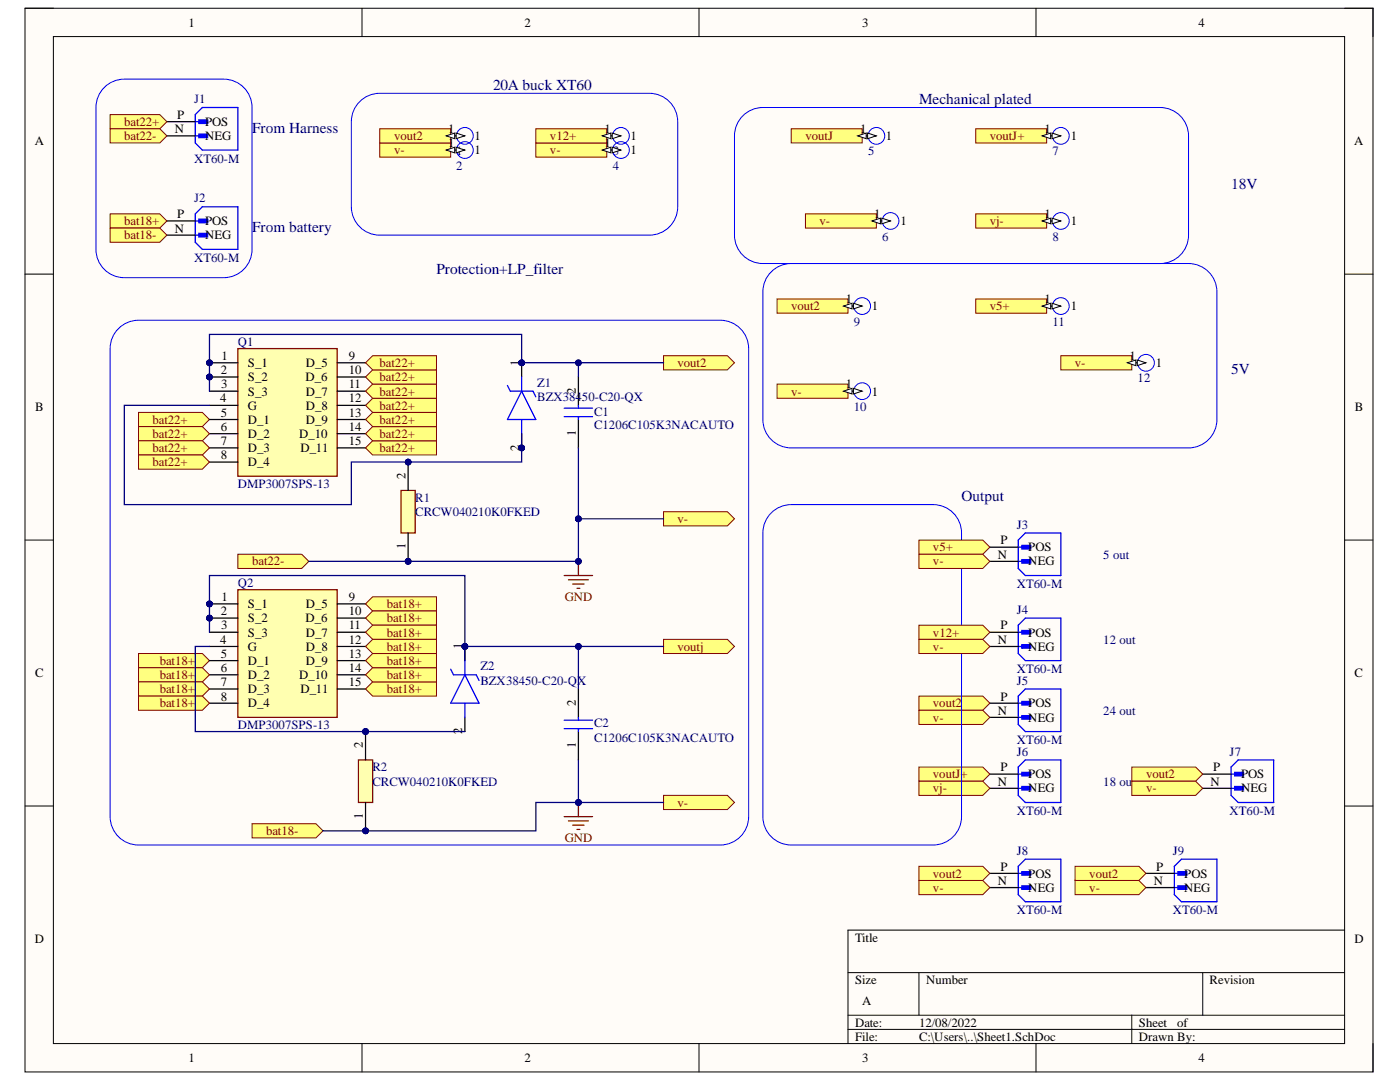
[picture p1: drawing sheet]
<svg xmlns="http://www.w3.org/2000/svg" width="279mm" height="216mm" viewBox="0 0 279 216" stroke-linecap="round" stroke-linejoin="round" font-family="sans-serif">
<defs><g id="words">
<g font-size="3" fill="#000080">
<text x="98.4" y="17.9">20A buck XT60</text>
<text x="183.4" y="20.8">Mechanical plated</text>
<text x="50.3" y="26.5">From Harness</text>
<text x="245.7" y="37.8">18V</text>
<text x="50.3" y="46.2">From battery</text>
<text x="87.1" y="54.8">Protection+LP_filter</text>
<text x="245.7" y="74.5">5V</text>
<text x="191.9" y="100">Output</text>
</g>
<g font-size="2.5">
<text x="37.6" y="5.3">1</text>
<text x="104.7" y="5.3">2</text>
<text x="172.1" y="5.3">3</text>
<text x="239.2" y="5.3">4</text>
<text x="35.3" y="23.8">P</text>
<text x="6.9" y="29">A</text>
<text x="34.9" y="26.5">N</text>
<text x="40.9" y="25.1">POS</text>
<text x="40.9" y="28">NEG</text>
<text x="89.5" y="26.5">1</text>
<text x="89.5" y="29.4">1</text>
<text x="94.7" y="28">1</text>
<text x="120.7" y="26.5">1</text>
<text x="120.7" y="29.4">1</text>
<text x="125.8" y="28">1</text>
<text x="171.7" y="26.5">1</text>
<text x="176.8" y="28">1</text>
<text x="208.4" y="26.5">1</text>
<text x="213.7" y="28">1</text>
<text x="270.2" y="29">A</text>
<text x="94.7" y="30.8">1</text>
<text x="125.8" y="30.8">1</text>
<text x="34.9" y="46.4">N</text>
<text x="35.3" y="43.5">P</text>
<text x="40.9" y="45">POS</text>
<text x="40.9" y="47.8">NEG</text>
<text x="174.4" y="43.5">1</text>
<text x="179.7" y="45">1</text>
<text x="208.4" y="43.5">1</text>
<text x="213.7" y="45">1</text>
<text x="168.8" y="60.5">1</text>
<text x="174" y="62">1</text>
<text x="208.4" y="60.5">1</text>
<text x="213.7" y="62">1</text>
<text x="44.2" y="71.8">1</text>
<text x="69.6" y="71.8">9</text>
<text x="225.4" y="71.8">1</text>
<text x="44.1" y="74.6">2</text>
<text x="44.1" y="77.5">3</text>
<text x="49.5" y="73.3">S_1</text>
<text x="49.5" y="76.1">S_2</text>
<text x="61" y="76.1">D_6</text>
<text x="61.1" y="73.3">D_5</text>
<text x="69.6" y="74.6">10</text>
<text x="69.6" y="77.5">11</text>
<text x="103.6" y="72.9" transform="rotate(-90 103.6 72.9)">1</text>
<text x="168.8" y="77.5">1</text>
<text x="230.7" y="73.3">1</text>
<text x="7" y="82.1">B</text>
<text x="44" y="80.3">4</text>
<text x="44.1" y="83.2">5</text>
<text x="49.5" y="78.9">S_3</text>
<text x="49.5" y="81.7">G</text>
<text x="61.1" y="78.9">D_7</text>
<text x="61.1" y="81.7">D_8</text>
<text x="69.6" y="80.3">12</text>
<text x="69.6" y="83.2">13</text>
<text x="114.9" y="78.6" transform="rotate(-90 114.9 78.6)">2</text>
<text x="174" y="78.9">1</text>
<text x="270.4" y="82.1">B</text>
<text x="44.1" y="86">6</text>
<text x="44.1" y="88.8">7</text>
<text x="49.5" y="84.6">D_1</text>
<text x="49.5" y="87.4">D_2</text>
<text x="59.7" y="87.4">D_10</text>
<text x="61.1" y="84.6">D_9</text>
<text x="69.6" y="86">14</text>
<text x="69.6" y="88.8">15</text>
<text x="114.9" y="87" transform="rotate(-90 114.9 87)">1</text>
<text x="44.1" y="91.6">8</text>
<text x="49.5" y="90.3">D_3</text>
<text x="49.5" y="93.1">D_4</text>
<text x="60" y="90.3">D_11</text>
<text x="80.9" y="95.6" transform="rotate(-90 80.9 95.6)">2</text>
<text x="103.6" y="90" transform="rotate(-90 103.6 90)">2</text>
<text x="80.9" y="109.6" transform="rotate(-90 80.9 109.6)">1</text>
<text x="199.1" y="111.5">N</text>
<text x="199.6" y="108.6">P</text>
<text x="205.2" y="110">POS</text>
<text x="205.2" y="112.8">NEG</text>
<text x="44.2" y="119.9">1</text>
<text x="69.6" y="119.9">9</text>
<text x="44.1" y="122.8">2</text>
<text x="44.1" y="125.6">3</text>
<text x="49.5" y="121.4">S_1</text>
<text x="49.5" y="124.1">S_2</text>
<text x="61" y="124.1">D_6</text>
<text x="61.1" y="121.4">D_5</text>
<text x="69.6" y="122.8">10</text>
<text x="69.6" y="125.6">11</text>
<text x="199.6" y="125.6">P</text>
<text x="44" y="128.5">4</text>
<text x="44.1" y="131.2">5</text>
<text x="49.5" y="127">S_3</text>
<text x="49.5" y="129.8">G</text>
<text x="61.1" y="127">D_7</text>
<text x="61.1" y="129.8">D_8</text>
<text x="69.6" y="128.5">12</text>
<text x="69.6" y="131.2">13</text>
<text x="92.3" y="129.6" transform="rotate(-90 92.3 129.6)">1</text>
<text x="199.1" y="128.5">N</text>
<text x="205.2" y="127">POS</text>
<text x="205.2" y="129.8">NEG</text>
<text x="7" y="135.1">C</text>
<text x="44.1" y="134.1">6</text>
<text x="44.1" y="136.9">7</text>
<text x="49.5" y="132.7">D_1</text>
<text x="49.5" y="135.5">D_2</text>
<text x="59.7" y="135.5">D_10</text>
<text x="61.1" y="132.7">D_9</text>
<text x="69.6" y="134.1">14</text>
<text x="69.6" y="136.9">15</text>
<text x="270.3" y="135.1">C</text>
<text x="44.1" y="139.8">8</text>
<text x="49.5" y="138.3">D_3</text>
<text x="49.5" y="141.1">D_4</text>
<text x="60" y="138.3">D_11</text>
<text x="114.9" y="140.9" transform="rotate(-90 114.9 140.9)">2</text>
<text x="199.1" y="142.6">N</text>
<text x="199.6" y="139.8">P</text>
<text x="205.2" y="141.1">POS</text>
<text x="72.4" y="149.3" transform="rotate(-90 72.4 149.3)">2</text>
<text x="92.3" y="146.5" transform="rotate(-90 92.3 146.5)">2</text>
<text x="114.9" y="149.2" transform="rotate(-90 114.9 149.2)">1</text>
<text x="205.2" y="144">NEG</text>
<text x="199.6" y="153.9">P</text>
<text x="205.2" y="155.3">POS</text>
<text x="242.1" y="153.9">P</text>
<text x="247.7" y="155.3">POS</text>
<text x="199.1" y="156.8">N</text>
<text x="205.2" y="158.1">NEG</text>
<text x="241.6" y="156.8">N</text>
<text x="247.7" y="158.1">NEG</text>
<text x="72.4" y="163.4" transform="rotate(-90 72.4 163.4)">1</text>
<text x="199.6" y="173.8">P</text>
<text x="230.8" y="173.8">P</text>
<text x="199.1" y="176.5">N</text>
<text x="205.2" y="175.1">POS</text>
<text x="205.2" y="178">NEG</text>
<text x="230.3" y="176.5">N</text>
<text x="236.3" y="175.1">POS</text>
<text x="236.3" y="178">NEG</text>
<text x="6.9" y="188.2">D</text>
<text x="170.6" y="187.9">Title</text>
<text x="270.3" y="188.2">D</text>
<text x="170.6" y="196.3">Size</text>
<text x="184.8" y="196.3">Number</text>
<text x="241.4" y="196.3">Revision</text>
<text x="172.1" y="200.6">A</text>
<text x="170.6" y="204.9">Date:</text>
<text x="170.6" y="207.6">File:</text>
<text x="183.4" y="204.9">12/08/2022</text>
<text x="183.4" y="207.6">C:\Users\..\Sheet1.SchDoc</text>
<text x="227.3" y="204.9">Sheet</text>
<text x="227.3" y="207.6">Drawn By:</text>
<text x="234.9" y="204.9">of</text>
<text x="37.6" y="212">1</text>
<text x="104.7" y="212">2</text>
<text x="172.1" y="212">3</text>
<text x="239.2" y="212">4</text>
</g>
<g font-size="2.5" fill="#000080">
<text x="38.7" y="20.6">J1</text>
<text x="38.7" y="32.5">XT60-M</text>
<text x="91.1" y="31">1</text>
<text x="91.1" y="33.9">2</text>
<text x="122.3" y="31">3</text>
<text x="122.3" y="33.9">4</text>
<text x="173.3" y="31">5</text>
<text x="210" y="31">7</text>
<text x="38.7" y="40.4">J2</text>
<text x="38.7" y="52.3">XT60-M</text>
<text x="176.1" y="48">6</text>
<text x="210" y="48">8</text>
<text x="170.4" y="65">9</text>
<text x="210" y="65">11</text>
<text x="47.4" y="69">Q1</text>
<text x="107.2" y="77.2">Z1</text>
<text x="227" y="76.3">12</text>
<text x="107.2" y="80">BZX38450-C20-QX</text>
<text x="118.6" y="82.9">C1</text>
<text x="170.4" y="82">10</text>
<text x="118.6" y="85.7">C1206C105K3NACAUTO</text>
<text x="47.4" y="97.3">DMP3007SPS-13</text>
<text x="82.9" y="100.2">R1</text>
<text x="82.9" y="102.9">CRCW040210K0FKED</text>
<text x="202.9" y="105.5">J3</text>
<text x="220.2" y="111.5">5 out</text>
<text x="47.4" y="117.1">Q2</text>
<text x="202.9" y="117.4">XT60-M</text>
<text x="202.9" y="122.5">J4</text>
<text x="220.2" y="128.5">12 out</text>
<text x="95.9" y="133.8">Z2</text>
<text x="95.9" y="136.7">BZX38450-C20-QX</text>
<text x="202.9" y="136.7">J5</text>
<text x="202.9" y="134.4">XT60-M</text>
<text x="220.2" y="142.6">24 out</text>
<text x="47.4" y="145.4">DMP3007SPS-13</text>
<text x="118.6" y="145.1">C2</text>
<text x="118.6" y="148">C1206C105K3NACAUTO</text>
<text x="202.9" y="148.5">XT60-M</text>
<text x="74.3" y="153.9">R2</text>
<text x="202.9" y="150.8">J6</text>
<text x="245.4" y="150.8">J7</text>
<text x="74.3" y="156.8">CRCW040210K0FKED</text>
<text x="220.2" y="156.8">18 out</text>
<text x="202.9" y="162.7">XT60-M</text>
<text x="245.4" y="162.7">XT60-M</text>
<text x="202.9" y="170.6">J8</text>
<text x="234.1" y="170.6">J9</text>
<text x="202.9" y="182.5">XT60-M</text>
<text x="234.1" y="182.5">XT60-M</text>
</g>
<g font-size="2.5" fill="#800000">
<text x="24.8" y="25.1">bat22+</text>
<text x="24.8" y="28">bat22-</text>
<text x="78.6" y="28">vout2</text>
<text x="109.8" y="28">v12+</text>
<text x="160.7" y="28">voutJ</text>
<text x="197.5" y="28">voutJ+</text>
<text x="78.6" y="30.8">v-</text>
<text x="109.8" y="30.8">v-</text>
<text x="24.8" y="45">bat18+</text>
<text x="24.8" y="47.8">bat18-</text>
<text x="163.5" y="45">v-</text>
<text x="197.5" y="45">vj-</text>
<text x="157.9" y="62">vout2</text>
<text x="197.5" y="62">v5+</text>
<text x="75.8" y="76.1">bat22+</text>
<text x="75.8" y="73.3">bat22+</text>
<text x="135.2" y="73.3">vout2</text>
<text x="214.5" y="73.3">v-</text>
<text x="75.8" y="81.7">bat22+</text>
<text x="75.8" y="78.9">bat22+</text>
<text x="157.9" y="78.9">v-</text>
<text x="30.4" y="84.6">bat22+</text>
<text x="30.4" y="87.4">bat22+</text>
<text x="75.8" y="87.4">bat22+</text>
<text x="75.8" y="84.6">bat22+</text>
<text x="30.4" y="90.3">bat22+</text>
<text x="30.4" y="93.1">bat22+</text>
<text x="75.8" y="90.3">bat22+</text>
<text x="135.2" y="104.4">v-</text>
<text x="50.3" y="112.8">bat22-</text>
<text x="186.2" y="110">v5+</text>
<text x="186.2" y="112.8">v-</text>
<text x="112.7" y="119.9">GND</text>
<text x="77.2" y="121.4">bat18+</text>
<text x="77.2" y="124.1">bat18+</text>
<text x="77.2" y="127">bat18+</text>
<text x="77.2" y="129.8">bat18+</text>
<text x="135.2" y="129.8">voutj</text>
<text x="186.2" y="127">v12+</text>
<text x="186.2" y="129.8">v-</text>
<text x="31.9" y="132.7">bat18+</text>
<text x="31.9" y="135.5">bat18+</text>
<text x="77.2" y="135.5">bat18+</text>
<text x="77.2" y="132.7">bat18+</text>
<text x="31.9" y="138.3">bat18+</text>
<text x="31.9" y="141.1">bat18+</text>
<text x="77.2" y="138.3">bat18+</text>
<text x="186.2" y="141.1">vout2</text>
<text x="186.2" y="144">v-</text>
<text x="186.2" y="155.3">voutJ+</text>
<text x="228.7" y="155.3">vout2</text>
<text x="135.2" y="161">v-</text>
<text x="186.2" y="158.1">vj-</text>
<text x="228.7" y="158.1">v-</text>
<text x="53.1" y="166.7">bat18-</text>
<text x="112.7" y="168.1">GND</text>
<text x="186.2" y="175.1">vout2</text>
<text x="186.2" y="178">v-</text>
<text x="217.4" y="175.1">vout2</text>
<text x="217.4" y="178">v-</text>
</g>
</g></defs>
<path d="M5 1.6h269v212.3h-269z" fill-rule="evenodd" fill="#fffcf8"/>
<path d="M5 1.6h269v212.3h-269z" fill="none" stroke="#000" stroke-width=".2"/>
<path d="M10.7 7.3h257.6v200.9h-257.6z" fill-rule="evenodd" fill="#fffcf8"/>
<g fill="none" stroke="#000" stroke-width=".2">
<path d="M5 1.6h5.7M10.7 7.3h257.6v200.9h-257.6zM72.2 1.6v5.7M139.5 1.6v5.7M206.8 1.6v5.7M268.3 1.6h5.7v5.7M5 54.7h5.7M268.3 54.7h5.7M5 107.8h5.7M268.3 107.8h5.7M5 160.8h5.7M268.3 160.8h5.7"/>
<path d="M169.2 194.1h99.1M183.4 194.1v8.5M240 194.1v8.5M268.3 185.6h-99.1v22.6M72.2 208.2v5.7M139.5 208.2v5.7M169.2 202.6h99.1M169.2 205.4h99.1M206.8 208.2v5.7M225.9 202.6v5.6M274 208.2v5.7"/>
</g>
<path d="M39.7 23.9h1.7v.7h-1.7z" fill-rule="evenodd" fill="#00f"/>
<path d="M39.7 23.9h1.7v.7h-1.7z" fill="none" stroke="#00f" stroke-width=".25"/>
<path d="M39.7 26.8h1.7v.7h-1.7z" fill-rule="evenodd" fill="#00f"/>
<path d="M39 22.9l1.4-1.5h7.1v8.5h-7.1l-1.4-1.4zM39 24.3h2.1M39 27.1h2.1M39.7 26.8h1.7v.7h-1.7z" fill="none" stroke="#00f" stroke-width=".25"/>
<path d="M33.3 24.3h5.7M33.3 27.1h5.7" fill="none" stroke="#000" stroke-width=".25"/>
<path d="M27.6 82.3h12.8l1.4 1.4-1.4 1.4h-12.8z" fill-rule="evenodd" fill="#ffff80"/>
<path d="M27.6 82.3h12.8l1.4 1.4-1.4 1.4h-12.8z" fill="none" stroke="#800000" stroke-width=".2"/>
<path d="M47.5 110.6h12.7l1.4 1.4-1.4 1.4h-12.7z" fill-rule="evenodd" fill="#ffff80"/>
<path d="M47.5 110.6h12.7l1.4 1.4-1.4 1.4h-12.7z" fill="none" stroke="#800000" stroke-width=".2"/>
<path d="M112.6 114.8h5.7M113.4 115.7h4M114.3 116.5h2.3M115.1 117.4h.6M115.4 112v2.8" fill="none" stroke="#800000" stroke-width=".25"/>
<circle cx="115.4" cy="112" r=".57" fill="#000080"/>
<circle cx="115.4" cy="112" r=".57" fill="none" stroke="#000080" stroke-width=".2"/>
<path d="M132.4 71h12.8l1.4 1.4-1.4 1.4h-12.8z" fill-rule="evenodd" fill="#ffff80"/>
<path d="M132.4 71h12.8l1.4 1.4-1.4 1.4h-12.8z" fill="none" stroke="#800000" stroke-width=".2"/>
<path d="M132.4 102.1h12.8l1.4 1.4-1.4 1.4h-12.8z" fill-rule="evenodd" fill="#ffff80"/>
<path d="M132.4 102.1h12.8l1.4 1.4-1.4 1.4h-12.8z" fill="none" stroke="#800000" stroke-width=".2"/>
<path d="M22 22.9h9.9l1.4 1.4-1.4 1.4h-9.9z" fill-rule="evenodd" fill="#ffff80"/>
<path d="M22 22.9h9.9l1.4 1.4-1.4 1.4h-9.9z" fill="none" stroke="#800000" stroke-width=".2"/>
<path d="M22 25.7h9.9l1.4 1.4-1.4 1.4h-9.9z" fill-rule="evenodd" fill="#ffff80"/>
<path d="M22 25.7h9.9l1.4 1.4-1.4 1.4h-9.9z" fill="none" stroke="#800000" stroke-width=".2"/>
<path d="M27.6 130.4h12.8l1.4 1.4-1.4 1.4h-12.8z" fill-rule="evenodd" fill="#ffff80"/>
<path d="M27.6 130.4h12.8l1.4 1.4-1.4 1.4h-12.8z" fill="none" stroke="#800000" stroke-width=".2"/>
<path d="M50.3 164.4h12.7l1.5 1.4-1.5 1.4h-12.7z" fill-rule="evenodd" fill="#ffff80"/>
<path d="M50.3 164.4h12.7l1.5 1.4-1.5 1.4h-12.7z" fill="none" stroke="#800000" stroke-width=".2"/>
<path d="M112.6 162.9h5.7M113.4 163.8h4M114.3 164.6h2.3M115.1 165.5h.6M115.4 160.1v2.8" fill="none" stroke="#800000" stroke-width=".25"/>
<circle cx="115.4" cy="160.1" r=".57" fill="#000080"/>
<circle cx="115.4" cy="160.1" r=".57" fill="none" stroke="#000080" stroke-width=".2"/>
<path d="M132.4 127.6h12.8l1.4 1.4-1.4 1.4h-12.8z" fill-rule="evenodd" fill="#ffff80"/>
<path d="M132.4 127.6h12.8l1.4 1.4-1.4 1.4h-12.8z" fill="none" stroke="#800000" stroke-width=".2"/>
<path d="M132.4 158.7h12.8l1.4 1.4-1.4 1.4h-12.8z" fill-rule="evenodd" fill="#ffff80"/>
<path d="M132.4 158.7h12.8l1.4 1.4-1.4 1.4h-12.8z" fill="none" stroke="#800000" stroke-width=".2"/>
<path d="M39.7 43.7h1.7v.7h-1.7z" fill-rule="evenodd" fill="#00f"/>
<path d="M39.7 43.7h1.7v.7h-1.7z" fill="none" stroke="#00f" stroke-width=".25"/>
<path d="M39.7 46.6h1.7v.7h-1.7z" fill-rule="evenodd" fill="#00f"/>
<path d="M39 42.7l1.4-1.4h7.1v8.5h-7.1l-1.4-1.5zM39 44.1h2.1M39 46.9h2.1M39.7 46.6h1.7v.7h-1.7z" fill="none" stroke="#00f" stroke-width=".25"/>
<path d="M33.3 44.1h5.7M33.3 46.9h5.7" fill="none" stroke="#000" stroke-width=".25"/>
<path d="M22 42.7h9.9l1.4 1.4-1.4 1.4h-9.9z" fill-rule="evenodd" fill="#ffff80"/>
<path d="M22 42.7h9.9l1.4 1.4-1.4 1.4h-9.9z" fill="none" stroke="#800000" stroke-width=".2"/>
<path d="M22 45.5h9.9l1.4 1.4-1.4 1.4h-9.9z" fill-rule="evenodd" fill="#ffff80"/>
<path d="M22 45.5h9.9l1.4 1.4-1.4 1.4h-9.9z" fill="none" stroke="#800000" stroke-width=".2"/>
<path d="M203.9 154.1h1.8v.7h-1.8z" fill-rule="evenodd" fill="#00f"/>
<path d="M203.9 154.1h1.8v.7h-1.8z" fill="none" stroke="#00f" stroke-width=".25"/>
<path d="M203.9 156.9h1.8v.7h-1.8z" fill-rule="evenodd" fill="#00f"/>
<path d="M203.2 153.1l1.4-1.5h7.1v8.5h-7.1l-1.4-1.4zM203.2 154.5h2.1M203.2 157.3h2.1M203.9 156.9h1.8v.7h-1.8z" fill="none" stroke="#00f" stroke-width=".25"/>
<path d="M197.5 154.5h5.7M197.5 157.3h5.7" fill="none" stroke="#000" stroke-width=".25"/>
<path d="M203.9 140h1.8v.7h-1.8z" fill-rule="evenodd" fill="#00f"/>
<path d="M203.9 140h1.8v.7h-1.8z" fill="none" stroke="#00f" stroke-width=".25"/>
<path d="M203.9 142.8h1.8v.7h-1.8z" fill-rule="evenodd" fill="#00f"/>
<path d="M203.2 138.9l1.4-1.4h7.1v8.5h-7.1l-1.4-1.4zM203.2 140.3h2.1M203.2 143.1h2.1M203.9 142.8h1.8v.7h-1.8z" fill="none" stroke="#00f" stroke-width=".25"/>
<path d="M197.5 140.3h5.7M197.5 143.1h5.7" fill="none" stroke="#000" stroke-width=".25"/>
<path d="M183.4 153.1h12.7l1.4 1.4-1.4 1.4h-12.7z" fill-rule="evenodd" fill="#ffff80"/>
<path d="M183.4 153.1h12.7l1.4 1.4-1.4 1.4h-12.7z" fill="none" stroke="#800000" stroke-width=".2"/>
<path d="M183.4 155.9h12.7l1.4 1.4-1.4 1.4h-12.7z" fill-rule="evenodd" fill="#ffff80"/>
<path d="M183.4 155.9h12.7l1.4 1.4-1.4 1.4h-12.7z" fill="none" stroke="#800000" stroke-width=".2"/>
<path d="M183.4 138.9h12.7l1.4 1.4-1.4 1.4h-12.7z" fill-rule="evenodd" fill="#ffff80"/>
<path d="M183.4 138.9h12.7l1.4 1.4-1.4 1.4h-12.7z" fill="none" stroke="#800000" stroke-width=".2"/>
<path d="M183.4 141.7h12.7l1.4 1.4-1.4 1.5h-12.7z" fill-rule="evenodd" fill="#ffff80"/>
<path d="M183.4 141.7h12.7l1.4 1.4-1.4 1.5h-12.7z" fill="none" stroke="#800000" stroke-width=".2"/>
<path d="M20.8 17.4a5.6 5.6 0 0 1 4-1.6h19.8a5.7 5.7 0 0 1 5.7 5.6v28.4a5.7 5.7 0 0 1-5.7 5.6h-19.8a5.7 5.7 0 0 1-5.6-5.6v-28.4a5.6 5.6 0 0 1 1.6-4zM71.8 20.3a5.7 5.7 0 0 1 4-1.7h53.8a5.7 5.7 0 0 1 5.7 5.7v17a5.7 5.7 0 0 1-5.7 5.6h-53.8a5.7 5.7 0 0 1-5.7-5.6v-17a5.6 5.6 0 0 1 1.7-4zM23.6 65.6a5.7 5.7 0 0 1 4-1.7h116.1a5.7 5.7 0 0 1 5.7 5.7v93.3a5.7 5.7 0 0 1-5.7 5.7h-116.1a5.7 5.7 0 0 1-5.6-5.7v-93.3a5.6 5.6 0 0 1 1.6-4zM153.9 102.3a5.7 5.7 0 0 1 4-1.6h28.3a5.7 5.7 0 0 1 5.7 5.7v56.5a5.7 5.7 0 0 1-5.7 5.7h-28.3a5.7 5.7 0 0 1-5.7-5.7v-56.5a5.6 5.6 0 0 1 1.7-4.1z" fill="none" stroke="#00f" stroke-width=".2"/>
<path d="M203.9 108.8h1.8v.7h-1.8z" fill-rule="evenodd" fill="#00f"/>
<path d="M203.9 108.8h1.8v.7h-1.8z" fill="none" stroke="#00f" stroke-width=".25"/>
<path d="M203.9 111.7h1.8v.7h-1.8z" fill-rule="evenodd" fill="#00f"/>
<path d="M203.2 107.8l1.4-1.4h7.1v8.4h-7.1l-1.4-1.4zM203.2 109.2h2.1M203.2 112h2.1M203.9 111.7h1.8v.7h-1.8z" fill="none" stroke="#00f" stroke-width=".25"/>
<path d="M197.5 109.2h5.7M197.5 112h5.7" fill="none" stroke="#000" stroke-width=".25"/>
<path d="M203.9 125.8h1.8v.7h-1.8z" fill-rule="evenodd" fill="#00f"/>
<path d="M203.9 125.8h1.8v.7h-1.8z" fill="none" stroke="#00f" stroke-width=".25"/>
<path d="M203.9 128.6h1.8v.7h-1.8z" fill-rule="evenodd" fill="#00f"/>
<path d="M203.2 124.8l1.4-1.5h7.1v8.5h-7.1l-1.4-1.4zM203.2 126.2h2.1M203.2 129h2.1M203.9 128.6h1.8v.7h-1.8z" fill="none" stroke="#00f" stroke-width=".25"/>
<path d="M197.5 126.2h5.7M197.5 129h5.7" fill="none" stroke="#000" stroke-width=".25"/>
<path d="M183.4 107.8h12.7l1.4 1.4-1.4 1.4h-12.7z" fill-rule="evenodd" fill="#ffff80"/>
<path d="M183.4 107.8h12.7l1.4 1.4-1.4 1.4h-12.7z" fill="none" stroke="#800000" stroke-width=".2"/>
<path d="M183.4 110.6h12.7l1.4 1.4-1.4 1.4h-12.7z" fill-rule="evenodd" fill="#ffff80"/>
<path d="M183.4 110.6h12.7l1.4 1.4-1.4 1.4h-12.7z" fill="none" stroke="#800000" stroke-width=".2"/>
<path d="M183.4 124.8h12.7l1.4 1.4-1.4 1.4h-12.7z" fill-rule="evenodd" fill="#ffff80"/>
<path d="M183.4 124.8h12.7l1.4 1.4-1.4 1.4h-12.7z" fill="none" stroke="#800000" stroke-width=".2"/>
<path d="M183.4 127.6h12.7l1.4 1.4-1.4 1.4h-12.7z" fill-rule="evenodd" fill="#ffff80"/>
<path d="M183.4 127.6h12.7l1.4 1.4-1.4 1.4h-12.7z" fill="none" stroke="#800000" stroke-width=".2"/>
<path d="M148.2 23.1a5.7 5.7 0 0 1 4-1.6h79.3a5.7 5.7 0 0 1 5.7 5.6v19.8a5.7 5.7 0 0 1-5.7 5.7h-79.3a5.7 5.7 0 0 1-5.6-5.7v-19.8a5.6 5.6 0 0 1 1.6-4zM153.9 54.2a5.7 5.7 0 0 1 4-1.6h79.3a5.7 5.7 0 0 1 5.7 5.6v25.5a5.7 5.7 0 0 1-5.7 5.7h-79.3a5.7 5.7 0 0 1-5.7-5.7v-25.5a5.6 5.6 0 0 1 1.7-4z" fill="none" stroke="#00f" stroke-width=".2"/>
<path d="M194.7 59.7h14.2v2.8h-14.2z" fill-rule="evenodd" fill="#ffff80"/>
<path d="M194.7 59.7h14.2v2.8h-14.2z" fill="none" stroke="#800000" stroke-width=".2"/>
<path d="M155.1 76.6h14.1v2.9h-14.1z" fill-rule="evenodd" fill="#ffff80"/>
<path d="M155.1 76.6h14.1v2.9h-14.1z" fill="none" stroke="#800000" stroke-width=".2"/>
<path d="M211.7 71h14.2v2.8h-14.2z" fill-rule="evenodd" fill="#ffff80"/>
<path d="M211.7 71h14.2v2.8h-14.2z" fill="none" stroke="#800000" stroke-width=".2"/>
<path d="M155.1 59.7h14.1v2.8h-14.1z" fill-rule="evenodd" fill="#ffff80"/>
<path d="M155.1 59.7h14.1v2.8h-14.1z" fill="none" stroke="#800000" stroke-width=".2"/>
<path d="M194.7 25.7h14.2v2.8h-14.2z" fill-rule="evenodd" fill="#ffff80"/>
<path d="M194.7 25.7h14.2v2.8h-14.2z" fill="none" stroke="#800000" stroke-width=".2"/>
<path d="M194.7 42.7h14.2v2.8h-14.2z" fill-rule="evenodd" fill="#ffff80"/>
<path d="M194.7 42.7h14.2v2.8h-14.2z" fill="none" stroke="#800000" stroke-width=".2"/>
<path d="M157.9 25.7h14.2v2.8h-14.2z" fill-rule="evenodd" fill="#ffff80"/>
<path d="M157.9 25.7h14.2v2.8h-14.2z" fill="none" stroke="#800000" stroke-width=".2"/>
<path d="M160.7 42.7h14.2v2.8h-14.2z" fill-rule="evenodd" fill="#ffff80"/>
<path d="M160.7 42.7h14.2v2.8h-14.2z" fill="none" stroke="#800000" stroke-width=".2"/>
<path d="M106.9 28.5h14.2v2.9h-14.2z" fill-rule="evenodd" fill="#ffff80"/>
<path d="M106.9 28.5h14.2v2.9h-14.2z" fill="none" stroke="#800000" stroke-width=".2"/>
<path d="M75.8 28.5h14.1v2.9h-14.1z" fill-rule="evenodd" fill="#ffff80"/>
<path d="M75.8 28.5h14.1v2.9h-14.1z" fill="none" stroke="#800000" stroke-width=".2"/>
<path d="M106.9 25.7h14.2v2.8h-14.2z" fill-rule="evenodd" fill="#ffff80"/>
<path d="M106.9 25.7h14.2v2.8h-14.2z" fill="none" stroke="#800000" stroke-width=".2"/>
<path d="M75.8 25.7h14.1v2.8h-14.1z" fill-rule="evenodd" fill="#ffff80"/>
<path d="M75.8 25.7h14.1v2.8h-14.1z" fill="none" stroke="#800000" stroke-width=".2"/>
<path d="M115.4 75.2v5.7M115.4 83.7v5.7M115.4 137.5v5.6M115.4 146v5.6" fill="none" stroke="#000" stroke-width=".25"/>
<path d="M112.6 83.1h5.7M112.6 81.4h5.7M115.4 80.9v.5M115.4 83.1v.6M112.6 145.4h5.7M112.6 143.7h5.7M115.4 143.1v.6M115.4 145.4v.6" fill="none" stroke="#00f" stroke-width=".25"/>
<circle cx="41.8" cy="72.4" r=".57" fill="#000080"/>
<circle cx="41.8" cy="72.4" r=".57" fill="none" stroke="#000080" stroke-width=".2"/>
<circle cx="41.8" cy="75.2" r=".57" fill="#000080"/>
<circle cx="41.8" cy="75.2" r=".57" fill="none" stroke="#000080" stroke-width=".2"/>
<path d="M47.5 69.6h19.8v25.4h-19.8z" fill-rule="evenodd" fill="#ffffb0"/>
<path d="M47.5 69.6h19.8v25.4h-19.8z" fill="none" stroke="#800000" stroke-width=".25"/>
<path d="M41.8 72.4h5.7" fill="none" stroke="#000" stroke-width=".25"/>
<circle cx="41.8" cy="72.4" r=".57" fill="#000080"/>
<circle cx="41.8" cy="72.4" r=".57" fill="none" stroke="#000080" stroke-width=".2"/>
<path d="M41.8 75.2h5.7" fill="none" stroke="#000" stroke-width=".25"/>
<circle cx="41.8" cy="75.2" r=".57" fill="#000080"/>
<circle cx="41.8" cy="75.2" r=".57" fill="none" stroke="#000080" stroke-width=".2"/>
<g fill="none" stroke="#000" stroke-width=".25">
<path d="M41.8 78.1h5.7M67.3 78.1h5.7M67.3 72.4h5.7M67.3 75.2h5.7M41.8 80.9h5.7M41.8 83.7h5.7M41.8 86.5h5.7M41.8 89.4h5.7M41.8 92.2h5.7M67.3 80.9h5.7M67.3 83.7h5.7M67.3 86.5h5.7"/>
<path d="M67.3 89.4h5.7"/>
</g>
<circle cx="41.8" cy="120.5" r=".57" fill="#000080"/>
<circle cx="41.8" cy="120.5" r=".57" fill="none" stroke="#000080" stroke-width=".2"/>
<circle cx="41.8" cy="123.3" r=".57" fill="#000080"/>
<circle cx="41.8" cy="123.3" r=".57" fill="none" stroke="#000080" stroke-width=".2"/>
<path d="M47.5 117.7h19.8v25.4h-19.8z" fill-rule="evenodd" fill="#ffffb0"/>
<path d="M47.5 117.7h19.8v25.4h-19.8z" fill="none" stroke="#800000" stroke-width=".25"/>
<path d="M41.8 120.5h5.7" fill="none" stroke="#000" stroke-width=".25"/>
<circle cx="41.8" cy="120.5" r=".57" fill="#000080"/>
<circle cx="41.8" cy="120.5" r=".57" fill="none" stroke="#000080" stroke-width=".2"/>
<path d="M41.8 123.3h5.7" fill="none" stroke="#000" stroke-width=".25"/>
<circle cx="41.8" cy="123.3" r=".57" fill="#000080"/>
<circle cx="41.8" cy="123.3" r=".57" fill="none" stroke="#000080" stroke-width=".2"/>
<g fill="none" stroke="#000" stroke-width=".25">
<path d="M41.8 126.2h5.7M41.8 129h5.7M41.8 131.8h5.7M41.8 134.6h5.7M41.8 137.5h5.7M67.3 126.2h5.7M67.3 129h5.7M67.3 131.8h5.7M67.3 134.6h5.7M67.3 137.5h5.7M67.3 120.5h5.7M67.3 123.3h5.7"/>
<path d="M41.8 140.3h5.7"/>
</g>
<circle cx="104.1" cy="72.4" r=".57" fill="#000080"/>
<circle cx="104.1" cy="72.4" r=".57" fill="none" stroke="#000080" stroke-width=".2"/>
<circle cx="104.1" cy="89.4" r=".57" fill="#000080"/>
<circle cx="104.1" cy="89.4" r=".57" fill="none" stroke="#000080" stroke-width=".2"/>
<path d="M104.1 72.4v2.8" fill="none" stroke="#000" stroke-width=".25"/>
<circle cx="104.1" cy="72.4" r=".57" fill="#000080"/>
<circle cx="104.1" cy="72.4" r=".57" fill="none" stroke="#000080" stroke-width=".2"/>
<path d="M104.1 86.5v2.9" fill="none" stroke="#000" stroke-width=".25"/>
<circle cx="104.1" cy="89.4" r=".57" fill="#000080"/>
<circle cx="104.1" cy="89.4" r=".57" fill="none" stroke="#000080" stroke-width=".2"/>
<path d="M101.3 76.9l.5 1.2h4.6l.5 1.1M104.1 78.1l2.8 5.6h-5.6zM104.1 75.2v2.9M104.1 83.7v2.8" fill="none" stroke="#00f" stroke-width=".25"/>
<circle cx="92.8" cy="129" r=".57" fill="#000080"/>
<circle cx="92.8" cy="129" r=".57" fill="none" stroke="#000080" stroke-width=".2"/>
<path d="M92.8 129v2.8" fill="none" stroke="#000" stroke-width=".25"/>
<circle cx="92.8" cy="129" r=".57" fill="#000080"/>
<circle cx="92.8" cy="129" r=".57" fill="none" stroke="#000080" stroke-width=".2"/>
<path d="M92.8 143.1v2.9" fill="none" stroke="#000" stroke-width=".25"/>
<path d="M89.9 133.5l.6 1.1h4.5l.6 1.2M92.8 134.6l2.8 5.7h-5.7zM92.8 131.8v2.8M92.8 140.3v2.8" fill="none" stroke="#00f" stroke-width=".25"/>
<circle cx="73" cy="165.8" r=".57" fill="#000080"/>
<circle cx="73" cy="165.8" r=".57" fill="none" stroke="#000080" stroke-width=".2"/>
<circle cx="73" cy="146" r=".57" fill="#000080"/>
<circle cx="73" cy="146" r=".57" fill="none" stroke="#000080" stroke-width=".2"/>
<path d="M71.5 151.6h2.9v8.5h-2.9z" fill-rule="evenodd" fill="#ffffb0"/>
<path d="M71.5 151.6h2.9v8.5h-2.9z" fill="none" stroke="#800000" stroke-width=".25"/>
<path d="M73 160.1v5.7" fill="none" stroke="#000" stroke-width=".25"/>
<circle cx="73" cy="165.8" r=".57" fill="#000080"/>
<circle cx="73" cy="165.8" r=".57" fill="none" stroke="#000080" stroke-width=".2"/>
<path d="M73 146v5.6" fill="none" stroke="#000" stroke-width=".25"/>
<circle cx="73" cy="146" r=".57" fill="#000080"/>
<circle cx="73" cy="146" r=".57" fill="none" stroke="#000080" stroke-width=".2"/>
<circle cx="81.5" cy="112" r=".57" fill="#000080"/>
<circle cx="81.5" cy="112" r=".57" fill="none" stroke="#000080" stroke-width=".2"/>
<circle cx="81.5" cy="92.2" r=".57" fill="#000080"/>
<circle cx="81.5" cy="92.2" r=".57" fill="none" stroke="#000080" stroke-width=".2"/>
<path d="M80 97.9h2.9v8.5h-2.9z" fill-rule="evenodd" fill="#ffffb0"/>
<path d="M80 97.9h2.9v8.5h-2.9z" fill="none" stroke="#800000" stroke-width=".25"/>
<path d="M81.5 106.4v5.6" fill="none" stroke="#000" stroke-width=".25"/>
<circle cx="81.5" cy="112" r=".57" fill="#000080"/>
<circle cx="81.5" cy="112" r=".57" fill="none" stroke="#000080" stroke-width=".2"/>
<path d="M81.5 92.2v5.7" fill="none" stroke="#000" stroke-width=".25"/>
<circle cx="81.5" cy="92.2" r=".57" fill="#000080"/>
<circle cx="81.5" cy="92.2" r=".57" fill="none" stroke="#000080" stroke-width=".2"/>
<path d="M27.6 85.1h12.8l1.4 1.4-1.4 1.5h-12.8z" fill-rule="evenodd" fill="#ffff80"/>
<path d="M27.6 85.1h12.8l1.4 1.4-1.4 1.5h-12.8z" fill="none" stroke="#800000" stroke-width=".2"/>
<path d="M27.6 88h12.8l1.4 1.4-1.4 1.4h-12.8z" fill-rule="evenodd" fill="#ffff80"/>
<path d="M27.6 88h12.8l1.4 1.4-1.4 1.4h-12.8z" fill="none" stroke="#800000" stroke-width=".2"/>
<path d="M27.6 90.8h12.8l1.4 1.4-1.4 1.4h-12.8z" fill-rule="evenodd" fill="#ffff80"/>
<path d="M27.6 90.8h12.8l1.4 1.4-1.4 1.4h-12.8z" fill="none" stroke="#800000" stroke-width=".2"/>
<path d="M73 89.4l1.4-1.4h12.7v2.8h-12.7z" fill-rule="evenodd" fill="#ffff80"/>
<path d="M73 89.4l1.4-1.4h12.7v2.8h-12.7z" fill="none" stroke="#800000" stroke-width=".2"/>
<path d="M73 86.5l1.4-1.4h12.7v2.9h-12.7z" fill-rule="evenodd" fill="#ffff80"/>
<path d="M73 86.5l1.4-1.4h12.7v2.9h-12.7z" fill="none" stroke="#800000" stroke-width=".2"/>
<path d="M73 83.7l1.4-1.4h12.7v2.8h-12.7z" fill-rule="evenodd" fill="#ffff80"/>
<path d="M73 83.7l1.4-1.4h12.7v2.8h-12.7z" fill="none" stroke="#800000" stroke-width=".2"/>
<path d="M73 80.9l1.4-1.4h12.7v2.8h-12.7z" fill-rule="evenodd" fill="#ffff80"/>
<path d="M73 80.9l1.4-1.4h12.7v2.8h-12.7z" fill="none" stroke="#800000" stroke-width=".2"/>
<path d="M73 78.1l1.4-1.5h12.7v2.9h-12.7z" fill-rule="evenodd" fill="#ffff80"/>
<path d="M73 78.1l1.4-1.5h12.7v2.9h-12.7z" fill="none" stroke="#800000" stroke-width=".2"/>
<path d="M73 75.2l1.4-1.4h12.7v2.8h-12.7z" fill-rule="evenodd" fill="#ffff80"/>
<path d="M73 75.2l1.4-1.4h12.7v2.8h-12.7z" fill="none" stroke="#800000" stroke-width=".2"/>
<path d="M73 72.4l1.4-1.4h12.7v2.8h-12.7z" fill-rule="evenodd" fill="#ffff80"/>
<path d="M73 72.4l1.4-1.4h12.7v2.8h-12.7z" fill="none" stroke="#800000" stroke-width=".2"/>
<path d="M27.6 133.2h12.8l1.4 1.4-1.4 1.5h-12.8z" fill-rule="evenodd" fill="#ffff80"/>
<path d="M27.6 133.2h12.8l1.4 1.4-1.4 1.5h-12.8z" fill="none" stroke="#800000" stroke-width=".2"/>
<path d="M27.6 136.1h12.8l1.4 1.4-1.4 1.4h-12.8z" fill-rule="evenodd" fill="#ffff80"/>
<path d="M27.6 136.1h12.8l1.4 1.4-1.4 1.4h-12.8z" fill="none" stroke="#800000" stroke-width=".2"/>
<path d="M27.6 138.9h12.8l1.4 1.4-1.4 1.4h-12.8z" fill-rule="evenodd" fill="#ffff80"/>
<path d="M27.6 138.9h12.8l1.4 1.4-1.4 1.4h-12.8z" fill="none" stroke="#800000" stroke-width=".2"/>
<path d="M73 120.5l1.4-1.4h12.7v2.8h-12.7z" fill-rule="evenodd" fill="#ffff80"/>
<path d="M73 120.5l1.4-1.4h12.7v2.8h-12.7z" fill="none" stroke="#800000" stroke-width=".2"/>
<path d="M73 123.3l1.4-1.4h12.7v2.8h-12.7z" fill-rule="evenodd" fill="#ffff80"/>
<path d="M73 123.3l1.4-1.4h12.7v2.8h-12.7z" fill="none" stroke="#800000" stroke-width=".2"/>
<path d="M73 126.2l1.4-1.5h12.7v2.9h-12.7z" fill-rule="evenodd" fill="#ffff80"/>
<path d="M73 126.2l1.4-1.5h12.7v2.9h-12.7z" fill="none" stroke="#800000" stroke-width=".2"/>
<path d="M73 137.5l1.4-1.4h12.7v2.8h-12.7z" fill-rule="evenodd" fill="#ffff80"/>
<path d="M73 137.5l1.4-1.4h12.7v2.8h-12.7z" fill="none" stroke="#800000" stroke-width=".2"/>
<path d="M73 134.6l1.4-1.4h12.7v2.9h-12.7z" fill-rule="evenodd" fill="#ffff80"/>
<path d="M73 134.6l1.4-1.4h12.7v2.9h-12.7z" fill="none" stroke="#800000" stroke-width=".2"/>
<path d="M73 131.8l1.4-1.4h12.7v2.8h-12.7z" fill-rule="evenodd" fill="#ffff80"/>
<path d="M73 131.8l1.4-1.4h12.7v2.8h-12.7z" fill="none" stroke="#800000" stroke-width=".2"/>
<path d="M73 129l1.4-1.4h12.7v2.8h-12.7z" fill-rule="evenodd" fill="#ffff80"/>
<path d="M73 129l1.4-1.4h12.7v2.8h-12.7z" fill="none" stroke="#800000" stroke-width=".2"/>
<circle cx="174.9" cy="27.1" r="1.67" fill="none" stroke="#00f" stroke-width=".2"/>
<path d="M172.1 27.1h2.8" fill="none" stroke="#000" stroke-width=".25"/>
<path d="M173.2 26.5l1.7 .6-1.7 .6z" fill="#f8fcff"/>
<path d="M173.2 26.5l1.7 .6-1.7 .6z" fill="none" stroke="#000" stroke-width=".2"/>
<path d="M171.2 27.1l1.7-.6v1.2z" fill="#f8fcff"/>
<path d="M171.2 27.1l1.7-.6v1.2z" fill="none" stroke="#000" stroke-width=".2"/>
<circle cx="177.7" cy="44.1" r="1.67" fill="none" stroke="#00f" stroke-width=".2"/>
<path d="M174.9 44.1h2.8" fill="none" stroke="#000" stroke-width=".25"/>
<path d="M176 43.5l1.7 .6-1.7 .6z" fill="#f8fcff"/>
<path d="M176 43.5l1.7 .6-1.7 .6z" fill="none" stroke="#000" stroke-width=".2"/>
<path d="M174 44.1l1.7-.6v1.2z" fill="#f8fcff"/>
<path d="M174 44.1l1.7-.6v1.2z" fill="none" stroke="#000" stroke-width=".2"/>
<circle cx="211.7" cy="27.1" r="1.67" fill="none" stroke="#00f" stroke-width=".2"/>
<path d="M208.9 27.1h2.8" fill="none" stroke="#000" stroke-width=".25"/>
<path d="M210 26.5l1.7 .6-1.7 .6z" fill="#f8fcff"/>
<path d="M210 26.5l1.7 .6-1.7 .6z" fill="none" stroke="#000" stroke-width=".2"/>
<path d="M208 27.1l1.7-.6v1.2z" fill="#f8fcff"/>
<path d="M208 27.1l1.7-.6v1.2z" fill="none" stroke="#000" stroke-width=".2"/>
<circle cx="211.7" cy="44.1" r="1.67" fill="none" stroke="#00f" stroke-width=".2"/>
<path d="M208.9 44.1h2.8" fill="none" stroke="#000" stroke-width=".25"/>
<path d="M210 43.5l1.7 .6-1.7 .6z" fill="#f8fcff"/>
<path d="M210 43.5l1.7 .6-1.7 .6z" fill="none" stroke="#000" stroke-width=".2"/>
<path d="M208 44.1l1.7-.6v1.2z" fill="#f8fcff"/>
<path d="M208 44.1l1.7-.6v1.2z" fill="none" stroke="#000" stroke-width=".2"/>
<circle cx="172.1" cy="61.1" r="1.67" fill="none" stroke="#00f" stroke-width=".2"/>
<path d="M169.2 61.1h2.8" fill="none" stroke="#000" stroke-width=".25"/>
<path d="M170.3 60.5l1.7 .6-1.7 .5z" fill="#f8fcff"/>
<path d="M170.3 60.5l1.7 .6-1.7 .5z" fill="none" stroke="#000" stroke-width=".2"/>
<path d="M168.3 61.1l1.7-.6v1.1z" fill="#f8fcff"/>
<path d="M168.3 61.1l1.7-.6v1.1z" fill="none" stroke="#000" stroke-width=".2"/>
<circle cx="172.1" cy="78.1" r="1.67" fill="none" stroke="#00f" stroke-width=".2"/>
<path d="M169.2 78.1h2.8" fill="none" stroke="#000" stroke-width=".25"/>
<path d="M170.3 77.5l1.7 .6-1.7 .5z" fill="#f8fcff"/>
<path d="M170.3 77.5l1.7 .6-1.7 .5z" fill="none" stroke="#000" stroke-width=".2"/>
<path d="M168.3 78.1l1.7-.6v1.1z" fill="#f8fcff"/>
<path d="M168.3 78.1l1.7-.6v1.1z" fill="none" stroke="#000" stroke-width=".2"/>
<circle cx="211.7" cy="61.1" r="1.67" fill="none" stroke="#00f" stroke-width=".2"/>
<path d="M208.9 61.1h2.8" fill="none" stroke="#000" stroke-width=".25"/>
<path d="M210 60.5l1.7 .6-1.7 .5z" fill="#f8fcff"/>
<path d="M210 60.5l1.7 .6-1.7 .5z" fill="none" stroke="#000" stroke-width=".2"/>
<path d="M208 61.1l1.7-.6v1.1z" fill="#f8fcff"/>
<path d="M208 61.1l1.7-.6v1.1z" fill="none" stroke="#000" stroke-width=".2"/>
<circle cx="228.7" cy="72.4" r="1.67" fill="none" stroke="#00f" stroke-width=".2"/>
<path d="M225.9 72.4h2.8" fill="none" stroke="#000" stroke-width=".25"/>
<path d="M227 71.8l1.7 .6-1.7 .6z" fill="#f8fcff"/>
<path d="M227 71.8l1.7 .6-1.7 .6z" fill="none" stroke="#000" stroke-width=".2"/>
<path d="M225 72.4l1.7-.6v1.2z" fill="#f8fcff"/>
<path d="M225 72.4l1.7-.6v1.2z" fill="none" stroke="#000" stroke-width=".2"/>
<path d="M203.9 173.9h1.8v.7h-1.8z" fill-rule="evenodd" fill="#00f"/>
<path d="M203.9 173.9h1.8v.7h-1.8z" fill="none" stroke="#00f" stroke-width=".25"/>
<path d="M203.9 176.8h1.8v.7h-1.8z" fill-rule="evenodd" fill="#00f"/>
<path d="M203.2 172.9l1.4-1.5h7.1v8.5h-7.1l-1.4-1.4zM203.2 174.3h2.1M203.2 177.1h2.1M203.9 176.8h1.8v.7h-1.8z" fill="none" stroke="#00f" stroke-width=".25"/>
<path d="M197.5 174.3h5.7M197.5 177.1h5.7" fill="none" stroke="#000" stroke-width=".25"/>
<path d="M235.1 173.9h1.7v.7h-1.7z" fill-rule="evenodd" fill="#00f"/>
<path d="M235.1 173.9h1.7v.7h-1.7z" fill="none" stroke="#00f" stroke-width=".25"/>
<path d="M235.1 176.8h1.7v.7h-1.7z" fill-rule="evenodd" fill="#00f"/>
<path d="M234.4 172.9l1.4-1.5h7.1v8.5h-7.1l-1.4-1.4zM234.4 174.3h2.1M234.4 177.1h2.1M235.1 176.8h1.7v.7h-1.7z" fill="none" stroke="#00f" stroke-width=".25"/>
<path d="M228.7 174.3h5.7M228.7 177.1h5.7" fill="none" stroke="#000" stroke-width=".25"/>
<path d="M246.4 154.1h1.8v.7h-1.8z" fill-rule="evenodd" fill="#00f"/>
<path d="M246.4 154.1h1.8v.7h-1.8z" fill="none" stroke="#00f" stroke-width=".25"/>
<path d="M246.4 156.9h1.8v.7h-1.8z" fill-rule="evenodd" fill="#00f"/>
<path d="M245.7 153.1l1.4-1.5h7.1v8.5h-7.1l-1.4-1.4zM245.7 154.5h2.1M245.7 157.3h2.1M246.4 156.9h1.8v.7h-1.8z" fill="none" stroke="#00f" stroke-width=".25"/>
<path d="M240 154.5h5.7M240 157.3h5.7" fill="none" stroke="#000" stroke-width=".25"/>
<path d="M183.4 172.9h12.7l1.4 1.4-1.4 1.4h-12.7z" fill-rule="evenodd" fill="#ffff80"/>
<path d="M183.4 172.9h12.7l1.4 1.4-1.4 1.4h-12.7z" fill="none" stroke="#800000" stroke-width=".2"/>
<path d="M214.5 172.9h12.8l1.4 1.4-1.4 1.4h-12.8z" fill-rule="evenodd" fill="#ffff80"/>
<path d="M214.5 172.9h12.8l1.4 1.4-1.4 1.4h-12.8z" fill="none" stroke="#800000" stroke-width=".2"/>
<path d="M225.9 153.1h12.7l1.4 1.4-1.4 1.4h-12.7z" fill-rule="evenodd" fill="#ffff80"/>
<path d="M225.9 153.1h12.7l1.4 1.4-1.4 1.4h-12.7z" fill="none" stroke="#800000" stroke-width=".2"/>
<path d="M183.4 175.7h12.7l1.4 1.4-1.4 1.4h-12.7z" fill-rule="evenodd" fill="#ffff80"/>
<path d="M183.4 175.7h12.7l1.4 1.4-1.4 1.4h-12.7z" fill="none" stroke="#800000" stroke-width=".2"/>
<path d="M214.5 175.7h12.8l1.4 1.4-1.4 1.4h-12.8z" fill-rule="evenodd" fill="#ffff80"/>
<path d="M214.5 175.7h12.8l1.4 1.4-1.4 1.4h-12.8z" fill="none" stroke="#800000" stroke-width=".2"/>
<path d="M225.9 155.9h12.7l1.4 1.4-1.4 1.4h-12.7z" fill-rule="evenodd" fill="#ffff80"/>
<path d="M225.9 155.9h12.7l1.4 1.4-1.4 1.4h-12.7z" fill="none" stroke="#800000" stroke-width=".2"/>
<path d="M115.4 103.5h17" fill="none" stroke="#000080" stroke-width=".25"/>
<circle cx="115.4" cy="103.5" r=".57" fill="#000080"/>
<circle cx="115.4" cy="103.5" r=".57" fill="none" stroke="#000080" stroke-width=".2"/>
<path d="M115.4 89.4v14.1" fill="none" stroke="#000080" stroke-width=".25"/>
<circle cx="115.4" cy="103.5" r=".57" fill="#000080"/>
<circle cx="115.4" cy="103.5" r=".57" fill="none" stroke="#000080" stroke-width=".2"/>
<path d="M132.4 72.4h-17v2.8" fill="none" stroke="#000080" stroke-width=".25"/>
<circle cx="115.4" cy="72.4" r=".57" fill="#000080"/>
<circle cx="115.4" cy="72.4" r=".57" fill="none" stroke="#000080" stroke-width=".2"/>
<path d="M115.4 103.5v8.5h-53.8" fill="none" stroke="#000080" stroke-width=".25"/>
<circle cx="81.5" cy="112" r=".57" fill="#000080"/>
<circle cx="81.5" cy="112" r=".57" fill="none" stroke="#000080" stroke-width=".2"/>
<circle cx="115.4" cy="112" r=".57" fill="#000080"/>
<circle cx="115.4" cy="112" r=".57" fill="none" stroke="#000080" stroke-width=".2"/>
<circle cx="115.4" cy="103.5" r=".57" fill="#000080"/>
<circle cx="115.4" cy="103.5" r=".57" fill="none" stroke="#000080" stroke-width=".2"/>
<path d="M41.8 80.9h-17v19.8h45.3v-8.5h34v-5.7" fill="none" stroke="#000080" stroke-width=".25"/>
<circle cx="104.1" cy="89.4" r=".57" fill="#000080"/>
<circle cx="104.1" cy="89.4" r=".57" fill="none" stroke="#000080" stroke-width=".2"/>
<circle cx="81.5" cy="92.2" r=".57" fill="#000080"/>
<circle cx="81.5" cy="92.2" r=".57" fill="none" stroke="#000080" stroke-width=".2"/>
<path d="M132.4 129h-17v8.5" fill="none" stroke="#000080" stroke-width=".25"/>
<circle cx="115.4" cy="129" r=".57" fill="#000080"/>
<circle cx="115.4" cy="129" r=".57" fill="none" stroke="#000080" stroke-width=".2"/>
<path d="M115.4 129h-22.6v2.8" fill="none" stroke="#000080" stroke-width=".25"/>
<circle cx="115.4" cy="129" r=".57" fill="#000080"/>
<circle cx="115.4" cy="129" r=".57" fill="none" stroke="#000080" stroke-width=".2"/>
<circle cx="92.8" cy="129" r=".57" fill="#000080"/>
<circle cx="92.8" cy="129" r=".57" fill="none" stroke="#000080" stroke-width=".2"/>
<path d="M41.8 129h-2.8v17h53.8" fill="none" stroke="#000080" stroke-width=".25"/>
<circle cx="73" cy="146" r=".57" fill="#000080"/>
<circle cx="73" cy="146" r=".57" fill="none" stroke="#000080" stroke-width=".2"/>
<path d="M115.4 151.6v8.5h-8.5v5.7h-42.4" fill="none" stroke="#000080" stroke-width=".25"/>
<circle cx="73" cy="165.8" r=".57" fill="#000080"/>
<circle cx="73" cy="165.8" r=".57" fill="none" stroke="#000080" stroke-width=".2"/>
<circle cx="115.4" cy="160.1" r=".57" fill="#000080"/>
<circle cx="115.4" cy="160.1" r=".57" fill="none" stroke="#000080" stroke-width=".2"/>
<path d="M41.8 126.2v-11.4h51v14.2" fill="none" stroke="#000080" stroke-width=".25"/>
<circle cx="41.8" cy="123.3" r=".57" fill="#000080"/>
<circle cx="41.8" cy="123.3" r=".57" fill="none" stroke="#000080" stroke-width=".2"/>
<circle cx="41.8" cy="120.5" r=".57" fill="#000080"/>
<circle cx="41.8" cy="120.5" r=".57" fill="none" stroke="#000080" stroke-width=".2"/>
<circle cx="92.8" cy="129" r=".57" fill="#000080"/>
<circle cx="92.8" cy="129" r=".57" fill="none" stroke="#000080" stroke-width=".2"/>
<path d="M115.4 72.4h-11.3v-5.7h-62.3v11.4" fill="none" stroke="#000080" stroke-width=".25"/>
<circle cx="41.8" cy="75.2" r=".57" fill="#000080"/>
<circle cx="41.8" cy="75.2" r=".57" fill="none" stroke="#000080" stroke-width=".2"/>
<circle cx="41.8" cy="72.4" r=".57" fill="#000080"/>
<circle cx="41.8" cy="72.4" r=".57" fill="none" stroke="#000080" stroke-width=".2"/>
<circle cx="104.1" cy="72.4" r=".57" fill="#000080"/>
<circle cx="104.1" cy="72.4" r=".57" fill="none" stroke="#000080" stroke-width=".2"/>
<circle cx="115.4" cy="72.4" r=".57" fill="#000080"/>
<circle cx="115.4" cy="72.4" r=".57" fill="none" stroke="#000080" stroke-width=".2"/>
<path d="M115.4 160.1h17" fill="none" stroke="#000080" stroke-width=".25"/>
<circle cx="115.4" cy="160.1" r=".57" fill="#000080"/>
<circle cx="115.4" cy="160.1" r=".57" fill="none" stroke="#000080" stroke-width=".2"/>
<circle cx="92.8" cy="27.1" r="1.67" fill="none" stroke="#00f" stroke-width=".2"/>
<path d="M89.9 27.1h2.8" fill="none" stroke="#000" stroke-width=".25"/>
<path d="M91 26.5l1.7 .6-1.7 .6z" fill="#f8fcff"/>
<path d="M91 26.5l1.7 .6-1.7 .6z" fill="none" stroke="#000" stroke-width=".2"/>
<path d="M89.1 27.1l1.6-.6v1.2z" fill="#f8fcff"/>
<path d="M89.1 27.1l1.6-.6v1.2z" fill="none" stroke="#000" stroke-width=".2"/>
<circle cx="92.8" cy="29.9" r="1.67" fill="none" stroke="#00f" stroke-width=".2"/>
<path d="M89.9 29.9h2.8" fill="none" stroke="#000" stroke-width=".25"/>
<path d="M91 29.4l1.7 .5-1.7 .6z" fill="#f8fcff"/>
<path d="M91 29.4l1.7 .5-1.7 .6z" fill="none" stroke="#000" stroke-width=".2"/>
<path d="M89.1 29.9l1.6-.5v1.1z" fill="#f8fcff"/>
<path d="M89.1 29.9l1.6-.5v1.1z" fill="none" stroke="#000" stroke-width=".2"/>
<circle cx="123.9" cy="27.1" r="1.67" fill="none" stroke="#00f" stroke-width=".2"/>
<path d="M121.1 27.1h2.8" fill="none" stroke="#000" stroke-width=".25"/>
<path d="M122.2 26.5l1.7 .6-1.7 .6z" fill="#f8fcff"/>
<path d="M122.2 26.5l1.7 .6-1.7 .6z" fill="none" stroke="#000" stroke-width=".2"/>
<path d="M120.2 27.1l1.7-.6v1.2z" fill="#f8fcff"/>
<path d="M120.2 27.1l1.7-.6v1.2z" fill="none" stroke="#000" stroke-width=".2"/>
<circle cx="123.9" cy="29.9" r="1.67" fill="none" stroke="#00f" stroke-width=".2"/>
<path d="M121.1 29.9h2.8" fill="none" stroke="#000" stroke-width=".25"/>
<path d="M122.2 29.4l1.7 .5-1.7 .6z" fill="#f8fcff"/>
<path d="M122.2 29.4l1.7 .5-1.7 .6z" fill="none" stroke="#000" stroke-width=".2"/>
<path d="M120.2 29.9l1.7-.5v1.1z" fill="#f8fcff"/>
<path d="M120.2 29.9l1.7-.5v1.1z" fill="none" stroke="#000" stroke-width=".2"/>
<use href="#words"/>
</svg>
